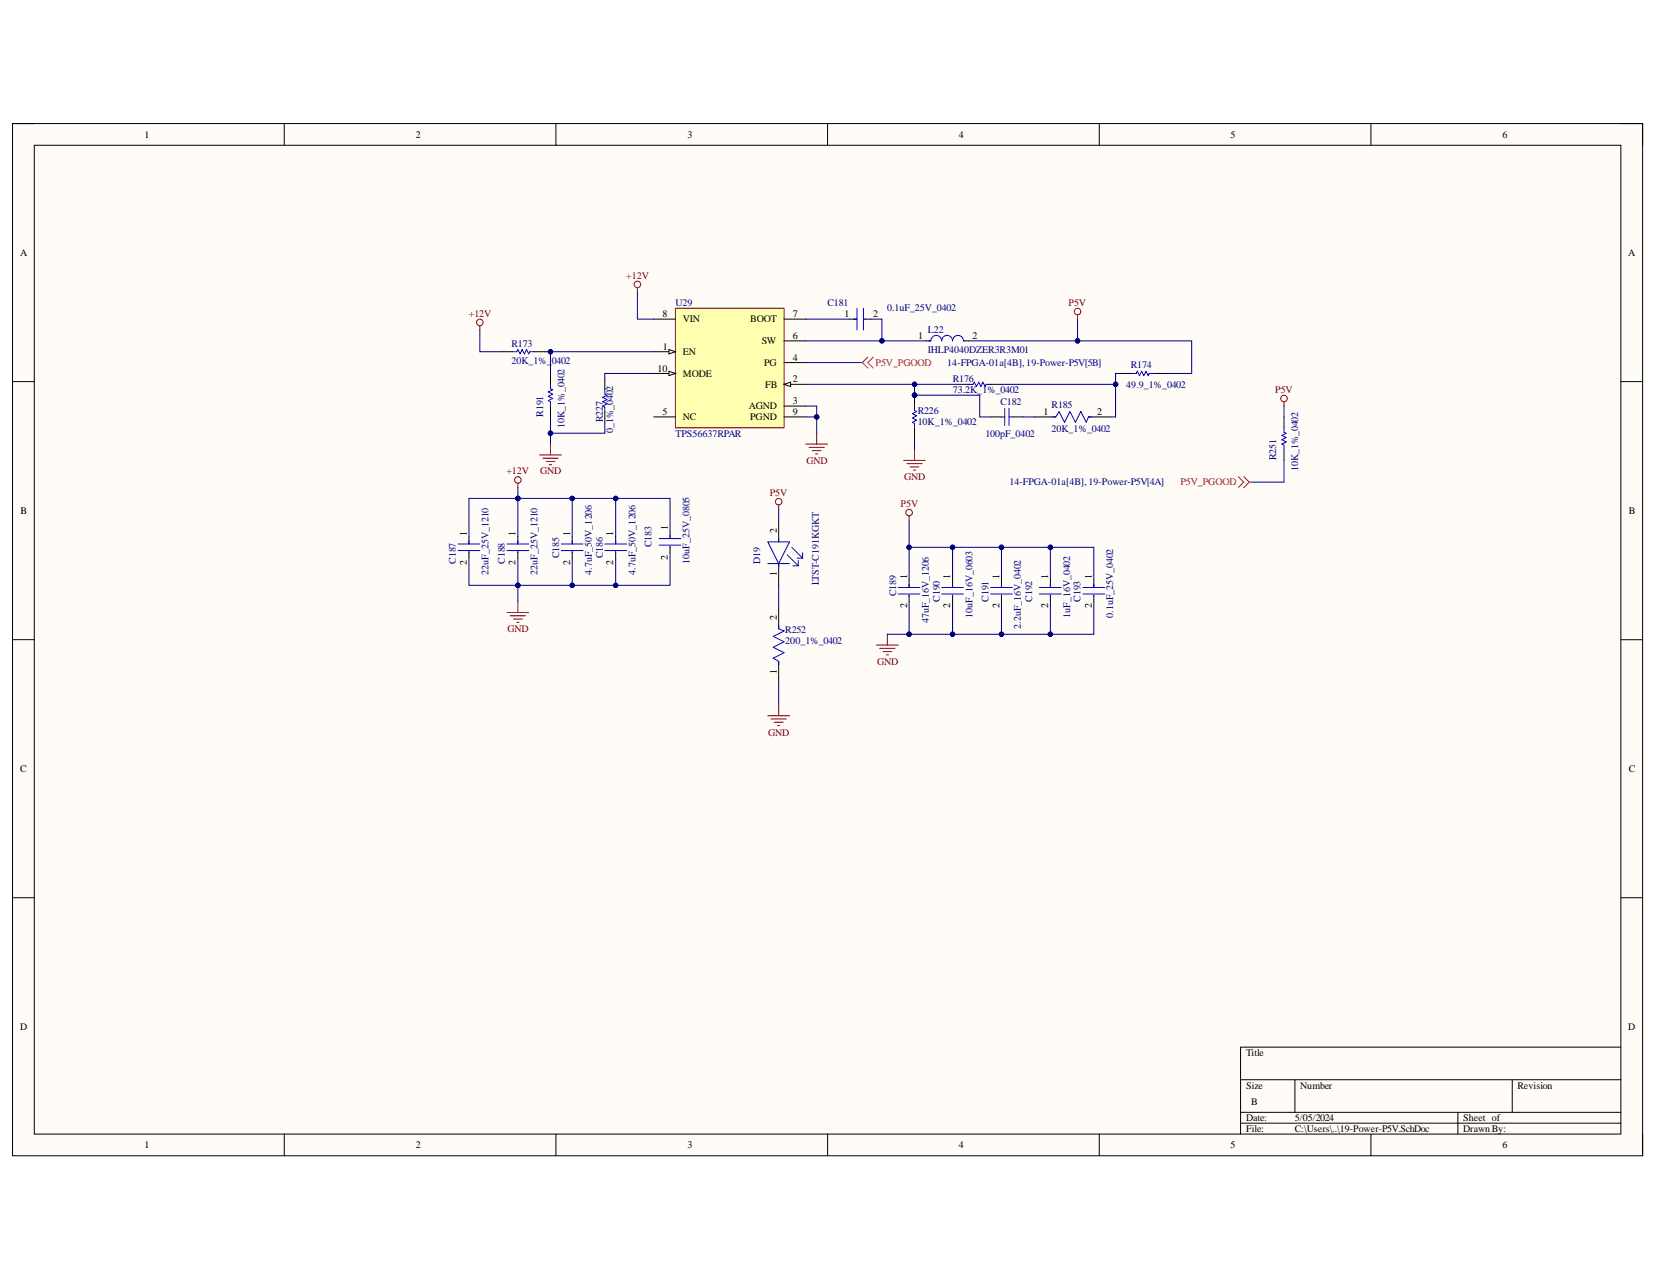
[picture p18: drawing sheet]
<svg xmlns="http://www.w3.org/2000/svg" width="279mm" height="216mm" viewBox="0 0 279 216" stroke-linecap="round" stroke-linejoin="round" font-family="sans-serif">
<defs><g id="words">
<text font-size="3.2" fill="#00f" x="100.2" y="70.3">COR227</text>
<text font-size="2.5" fill="#000080" x="153.8" y="68">PIR22602</text>
<g font-size="1.7">
<text x="24.4" y="23.2">1</text>
<text x="70.1" y="23.2">2</text>
<text x="115.9" y="23.2">3</text>
<text x="161.7" y="23.2">4</text>
<text x="207.5" y="23.2">5</text>
<text x="253.3" y="23.2">6</text>
<text x="3.4" y="43.1">A</text>
<text x="274.6" y="43.1">A</text>
<text x="111.7" y="53.4">8</text>
<text x="133.7" y="53.4">7</text>
<text x="142.4" y="53.4">1</text>
<text x="147.2" y="53.4">2</text>
<text x="111.8" y="58.9">1</text>
<text x="115.2" y="54.3">VIN</text>
<text x="115.2" y="59.8">EN</text>
<text x="126.5" y="54.3">BOOT</text>
<text x="128.4" y="58">SW</text>
<text x="133.7" y="57.1">6</text>
<text x="154.8" y="57.1">1</text>
<text x="164" y="57.1">2</text>
<text x="110.9" y="62.6">10</text>
<text x="115.2" y="63.5">MODE</text>
<text x="128.9" y="61.7">PG</text>
<text x="129" y="65.3">FB</text>
<text x="133.7" y="64.4">2</text>
<text x="133.7" y="60.8">4</text>
<text x="111.7" y="69.9">5</text>
<text x="115.2" y="70.8">NC</text>
<text x="126.2" y="69">AGND</text>
<text x="126.5" y="70.8">PGND</text>
<text x="133.7" y="68.1">3</text>
<text x="133.7" y="69.9">9</text>
<text x="176" y="69.9">1</text>
<text x="185" y="69.9">2</text>
<text x="3.5" y="86.6">B</text>
<text x="112.6" y="89.3" transform="rotate(-90 112.6 89.3)">1</text>
<text x="131" y="89.8" transform="rotate(-90 131 89.8)">2</text>
<text x="274.6" y="86.6">B</text>
<text x="78.7" y="95.2" transform="rotate(-90 78.7 95.2)">2</text>
<text x="78.7" y="90.3" transform="rotate(-90 78.7 90.3)">1</text>
<text x="86.9" y="95.2" transform="rotate(-90 86.9 95.2)">2</text>
<text x="86.9" y="90.3" transform="rotate(-90 86.9 90.3)">1</text>
<text x="96.1" y="95.2" transform="rotate(-90 96.1 95.2)">2</text>
<text x="96.1" y="90.3" transform="rotate(-90 96.1 90.3)">1</text>
<text x="103.4" y="95.2" transform="rotate(-90 103.4 95.2)">2</text>
<text x="103.4" y="90.3" transform="rotate(-90 103.4 90.3)">1</text>
<text x="112.6" y="94.3" transform="rotate(-90 112.6 94.3)">2</text>
<text x="131" y="97.1" transform="rotate(-90 131 97.1)">1</text>
<text x="153" y="97.5" transform="rotate(-90 153 97.5)">1</text>
<text x="160.2" y="97.5" transform="rotate(-90 160.2 97.5)">1</text>
<text x="168.5" y="97.5" transform="rotate(-90 168.5 97.5)">1</text>
<text x="176.7" y="97.5" transform="rotate(-90 176.7 97.5)">1</text>
<text x="184.1" y="97.5" transform="rotate(-90 184.1 97.5)">1</text>
<text x="131" y="104.5" transform="rotate(-90 131 104.5)">2</text>
<text x="153" y="102.5" transform="rotate(-90 153 102.5)">2</text>
<text x="160.2" y="102.5" transform="rotate(-90 160.2 102.5)">2</text>
<text x="168.5" y="102.5" transform="rotate(-90 168.5 102.5)">2</text>
<text x="176.7" y="102.5" transform="rotate(-90 176.7 102.5)">2</text>
<text x="184.1" y="102.5" transform="rotate(-90 184.1 102.5)">2</text>
<text x="131" y="113.6" transform="rotate(-90 131 113.6)">1</text>
<text x="3.4" y="130.1">C</text>
<text x="274.6" y="130.1">C</text>
<text x="3.4" y="173.6">D</text>
<text x="274.6" y="173.6">D</text>
<text x="210.1" y="178">Title</text>
<text x="210.1" y="183.5">Size</text>
<text x="219.3" y="183.5">Number</text>
<text x="255.9" y="183.5">Revision</text>
<text x="210.1" y="189">Date:</text>
<text x="210.1" y="190.7">File:</text>
<text x="211" y="186.2">B</text>
<text x="218.3" y="189">5/05/2024</text>
<text x="218.3" y="190.7">C:\Users\..\19-Power-P5V.SchDoc</text>
<text x="246.7" y="189">Sheet of</text>
<text x="246.7" y="190.7">DrawnBy:</text>
<text x="24.4" y="193.5">1</text>
<text x="70.1" y="193.5">2</text>
<text x="115.9" y="193.5">3</text>
<text x="161.7" y="193.5">4</text>
<text x="207.5" y="193.5">5</text>
<text x="253.3" y="193.5">6</text>
</g>
<g font-size="1.7" fill="#800000">
<text x="105.6" y="47">+12V</text>
<text x="79.1" y="53.4">+12V</text>
<text x="180.2" y="51.6">P5V</text>
<text x="215" y="66.3">P5V</text>
<text x="85.4" y="80">+12V</text>
<text x="91.1" y="80">GND</text>
<text x="129.8" y="83.7">P5V</text>
<text x="136" y="78.2">GND</text>
<text x="152.5" y="80.9">GND</text>
<text x="151.9" y="85.4">P5V</text>
<text x="85.6" y="106.6">GND</text>
<text x="147.9" y="112.1">GND</text>
<text x="129.5" y="124">GND</text>
</g>
<g font-size="1.7" fill="#000080">
<text x="113.9" y="51.6">U29</text>
<text x="139.5" y="51.6">C181</text>
<text x="149.6" y="52.5">0.1uF_25V_0402</text>
<text x="86.2" y="58.4">R173</text>
<text x="156.4" y="56.2">L22</text>
<text x="156.4" y="59.5">IHLP4040DZER3R3M01</text>
<text x="86.2" y="61.3">20K_1%_0402</text>
<text x="159.7" y="61.7">14-FPGA-01a[4B],19-Power-P5V[5B]</text>
<text x="160.7" y="64.4">R176</text>
<text x="189.9" y="65.3">49.9_1%_0402</text>
<text x="190.7" y="62">R174</text>
<text x="91.6" y="70.2" transform="rotate(-90 91.6 70.2)">R191</text>
<text x="101.6" y="71.2" transform="rotate(-90 101.6 71.2)">R227</text>
<text x="154.7" y="69.7">R226</text>
<text x="154.7" y="71.6">10K_1%_0402</text>
<text x="160.7" y="66.3">73.2K_1%_0402</text>
<text x="168.7" y="68.3">C182</text>
<text x="177.3" y="68.8">R185</text>
<text x="95.2" y="72.1" transform="rotate(-90 95.2 72.1)">10K_1%_0402</text>
<text x="103.4" y="73" transform="rotate(-90 103.4 73)">0_1%_0402</text>
<text x="113.9" y="73.6">TPS56637RPAR</text>
<text x="166.2" y="73.6">100pF_0402</text>
<text x="177.3" y="72.9">20K_1%_0402</text>
<text x="215.2" y="77.6" transform="rotate(-90 215.2 77.6)">R251</text>
<text x="170.2" y="81.8">14-FPGA-01a[4B],19-Power-P5V[4A]</text>
<text x="218.9" y="79.4" transform="rotate(-90 218.9 79.4)">10K_1%_0402</text>
<text x="76.9" y="95" transform="rotate(-90 76.9 95)">C187</text>
<text x="85.1" y="95" transform="rotate(-90 85.1 95)">C188</text>
<text x="94.3" y="94.1" transform="rotate(-90 94.3 94.1)">C185</text>
<text x="101.6" y="94.1" transform="rotate(-90 101.6 94.1)">C186</text>
<text x="109.8" y="92.2" transform="rotate(-90 109.8 92.2)">C183</text>
<text x="116.3" y="95" transform="rotate(-90 116.3 95)">10uF_25V_0805</text>
<text x="128.2" y="95" transform="rotate(-90 128.2 95)">D19</text>
<text x="82.4" y="96.9" transform="rotate(-90 82.4 96.9)">22uF_25V_1210</text>
<text x="90.6" y="96.9" transform="rotate(-90 90.6 96.9)">22uF_25V_1210</text>
<text x="99.8" y="96.9" transform="rotate(-90 99.8 96.9)">4.7uF_50V_1206</text>
<text x="107.1" y="96.9" transform="rotate(-90 107.1 96.9)">4.7uF_50V_1206</text>
<text x="138.1" y="98.6" transform="rotate(-90 138.1 98.6)">LTST-C191KGKT</text>
<text x="151.1" y="100.5" transform="rotate(-90 151.1 100.5)">C189</text>
<text x="158.5" y="101.4" transform="rotate(-90 158.5 101.4)">C190</text>
<text x="166.7" y="101.4" transform="rotate(-90 166.7 101.4)">C191</text>
<text x="174" y="101.4" transform="rotate(-90 174 101.4)">C192</text>
<text x="182.2" y="101.4" transform="rotate(-90 182.2 101.4)">C193</text>
<text x="132.4" y="106.7">R252</text>
<text x="156.6" y="105" transform="rotate(-90 156.6 105)">47uF_16V_1206</text>
<text x="164" y="104.1" transform="rotate(-90 164 104.1)">10uF_16V_0603</text>
<text x="172.2" y="106" transform="rotate(-90 172.2 106)">2.2uF_16V_0402</text>
<text x="180.4" y="104.1" transform="rotate(-90 180.4 104.1)">1uF_16V_0402</text>
<text x="187.7" y="104.1" transform="rotate(-90 187.7 104.1)">0.1uF_25V_0402</text>
<text x="132.4" y="108.5">200_1%_0402</text>
</g>
<g font-size="1.7" fill="#f00">
<text x="147.6" y="61.7">P5V_PGOOD</text>
<text x="199" y="81.8">P5V_PGOOD</text>
</g>
</g></defs>
<path d="M2.1 20.8h274.9v174h-274.9z" fill-rule="evenodd" fill="#fffcf8"/>
<path d="M2.1 20.8h274.9v174h-274.9z" fill="none" stroke="#000" stroke-width=".17"/>
<path d="M5.8 24.5h267.5v166.6h-267.5z" fill-rule="evenodd" fill="#fffcf8"/>
<g fill="none" stroke="#000" stroke-width=".17">
<path d="M2.1 20.8h3.7M5.8 24.5h267.5v166.6h-267.5zM47.9 20.8v3.7M93.7 20.8v3.7M139.5 20.8v3.7M185.4 20.8v3.7M231.2 20.8v3.7M273.3 20.8h3.7v3.7M2.1 64.3h3.7M273.3 64.3h3.7M96.5 90.4v1.3M96.5 93v1.1"/>
<path d="M103.8 90.4v1.3M103.8 93v1.1M131.3 87.7v3.6M131.3 95v3.7M153.3 97.7v1.3M160.6 97.7v1.3M168.9 97.7v1.3M177.1 97.7v1.3M184.4 97.7v1.3M2.1 107.8h3.7M131.3 102.3v3.7M131.3 111.5v3.6"/>
<path d="M153.3 100.3v1.1M160.6 100.3v1.1M168.9 100.3v1.1M177.1 100.3v1.1M184.4 100.3v1.1M273.3 107.8h3.7M2.1 151.3h3.7M273.3 151.3h3.7M273.3 176.5h-64.1v14.6M47.9 191.1v3.7M93.7 191.1v3.7M139.5 191.1v3.7"/>
<path d="M185.4 191.1v3.7M209.2 182h64.1M209.2 187.5h64.1M209.2 189.3h64.1M218.3 182v5.5M231.2 191.1v3.7M245.8 187.5v3.6M255 182v5.5M277 191.1v3.7"/>
</g>
<g fill="none" stroke="#800000" stroke-width=".17">
<path d="M87.3 81.4v.8M131.3 85.1v.7M153.3 86.9v.8M85.5 103.2h3.7M86 103.8h2.6M86.6 104.3h1.5M87.1 104.9h.4M87.3 101.4v1.8M131.3 118.8v1.8M147.8 108.7h3.7M148.3 109.3h2.6M148.9 109.8h1.5"/>
<path d="M149.4 110.4h.4M149.6 106.9v1.8M129.5 120.6h3.6M130 121.2h2.6M130.6 121.7h1.4M131.1 122.3h.4"/>
<circle cx="87.3" cy="80.9" r=".55"/>
<circle cx="131.3" cy="84.6" r=".55"/>
<circle cx="153.3" cy="86.4" r=".55"/>
</g>
<g fill="none" stroke="#00f" stroke-width=".17">
<path d="M94.7 91.7h3.6M94.7 92.8h3.6M96.5 91.1v.6M96.5 93v.2M102 91.7h3.6M102 92.8h3.6M103.8 91.1v.6M103.8 93v.2M129.5 91.3h3.6l-1.8 3.7zM129.5 95h3.6M131.3 90.8v.5M131.3 95v.5"/>
<path d="M132.8 93.5l1.8 1.9M133.5 92.2l1.8 1.9M133.7 95.4h.9M134.4 94.1h.9M134.6 94.4v1M135.3 93.2v.9M151.5 99h3.6M153.3 98.5v.5M158.8 99h3.6M160.6 98.5v.5M167 99h3.7M168.9 98.5v.5"/>
<path d="M175.3 99h3.6M177.1 98.5v.5M182.6 99h3.7M184.4 98.5v.5M131.3 105.4v.6l.9 .3-1.8 1 1.8 .9-1.8 .9 1.8 .9-1.8 .9 .9 .6v.5M151.5 100.1h3.6M153.3 100.3v.2M158.8 100.1h3.6M160.6 100.3v.2M167 100.1h3.7M168.9 100.3v.2M175.3 100.1h3.6"/>
<path d="M177.1 100.3v.2M182.6 100.1h3.7M184.4 100.3v.2"/>
</g>
<path d="M113.9 52h18.3v20.1h-18.3z" fill-rule="evenodd" fill="#ffffb0"/>
<path d="M113.9 52h18.3v20.1h-18.3z" fill="none" stroke="#800000" stroke-width=".17"/>
<path d="M110.2 53.8h3.7M110.2 59.3h3.7M132.2 53.8h3.7" fill="none" stroke="#000" stroke-width=".17"/>
<path d="M112.8 58.9l1.1 .4-1.1 .3z" fill="#f8fcff"/>
<path d="M112.8 58.9l1.1 .4-1.1 .3zM132.2 64.8h3.7" fill="none" stroke="#000" stroke-width=".17"/>
<path d="M132.2 64.8l1.1-.4v.7z" fill="#f8fcff"/>
<path d="M110.2 62.9h3.7M132.2 64.8l1.1-.4v.7z" fill="none" stroke="#000" stroke-width=".17"/>
<path d="M112.8 62.6l1.1 .3-1.1 .4z" fill="#f8fcff"/>
<g fill="none" stroke="#000" stroke-width=".17">
<path d="M132.2 57.5h3.7M143.2 53.8h1.3M145.8 53.8h1.1M156 57.5h1M162.4 57.5h1M102 63.9v1.8M102 69.4v1.8M110.2 70.3h3.7M112.8 62.6l1.1 .3-1.1 .4zM132.2 70.3h3.7M132.2 61.1h3.7M132.2 68.4h3.7"/>
<path d="M154.2 72.1v1.8M161.5 64.8h1.9M167 70.3h1.9M167 64.8h1.9M170.7 70.3h1.8M174.4 70.3h3.6M183.5 70.3h3.7M189 62.9h1.9M194.5 62.9h1.9M79.1 90.4v1.3M79.1 93v1.1M87.3 90.4v1.3"/>
<path d="M87.3 93v1.1M113 89.5v1.3M113 92.1v1.1"/>
</g>
<g fill="none" stroke="#800000" stroke-width=".17">
<path d="M80.9 54.9v.7M107.5 48.5v.7M181.7 53.1v.7M91 76.7h3.7M91.5 77.2h2.6M92.1 77.8h1.5M92.6 78.3h.4M92.8 74.8v1.9M135.9 74.8h3.6M136.4 75.4h2.6M137 75.9h1.4M137.5 76.5h.4"/>
<path d="M137.7 73v1.8M152.4 77.6h3.6M152.9 78.1h2.6M153.5 78.7h1.4M154 79.2h.4M154.2 75.8v1.8"/>
<circle cx="80.9" cy="54.3" r=".55"/>
<circle cx="107.5" cy="47.9" r=".55"/>
<circle cx="181.7" cy="52.5" r=".55"/>
</g>
<g fill="none" stroke="#00f" stroke-width=".17">
<path d="M143.9 53.8h.6M144.5 52v3.6M145.6 52v3.6M145.8 53.8h.2M156.6 57.5h.4a.92 .92 0 0 1 .9-1 .92 .92 0 0 1 .9 1 .92 .92 0 0 1 .9-1 .92 .92 0 0 1 .9 1 .91 .91 0 0 1 .9-1 .91 .91 0 0 1 .9 1h.2M102 65.7v.7l.3 .2-.7 .4 .7 .3M102 68.6v.8M154.2 68.4v.8l.4 .2-.8 .3 .8 .4-.8 .3 .8 .4-.8 .4 .4 .2v.7M163.4 64.8h.7l.2-.4 .3 .7 .4-.7 .4 .7 .3-.7 .4 .7 .2-.3h.7M168.9 70.3h.5M169.4 68.8v2.9M170.1 68.8v2.9"/>
<path d="M170.1 70.3h.6M177.5 70.3h.5l.6-.9 .9 1.8 .9-1.8 .9 1.8 .9-1.8 1 1.8 .3-.9h.6M190.9 62.9h.7l.2-.3 .3 .7 .4-.7 .4 .7 .3-.7 .4 .7 .2-.4h.7M77.2 91.7h3.7M77.2 92.8h3.7M79.1 91.1v.6M79.1 93v.2M85.5 91.7h3.7M85.5 92.8h3.7M87.3 91.1v.6M87.3 93v.2M111.1 90.8h3.7"/>
<path d="M111.1 91.9h3.7M113 90.2v.6M113 92.1v.1"/>
</g>
<path d="M153.3 92.2v5.5" fill="none" stroke="#000080" stroke-width=".17"/>
<circle cx="153.3" cy="92.2" r=".37" fill="#000080"/>
<g fill="none" stroke="#000080" stroke-width=".17">
<path d="M160.6 92.2v5.5"/>
<circle cx="153.3" cy="92.2" r=".37"/>
</g>
<circle cx="160.6" cy="92.2" r=".37" fill="#000080"/>
<g fill="none" stroke="#000080" stroke-width=".17">
<path d="M168.9 92.2v5.5"/>
<circle cx="160.6" cy="92.2" r=".37"/>
</g>
<circle cx="168.9" cy="92.2" r=".37" fill="#000080"/>
<g fill="none" stroke="#000080" stroke-width=".17">
<path d="M177.1 92.2v5.5"/>
<circle cx="168.9" cy="92.2" r=".37"/>
</g>
<circle cx="177.1" cy="92.2" r=".37" fill="#000080"/>
<g fill="none" stroke="#000080" stroke-width=".17">
<path d="M153.3 101.4v5.5"/>
<circle cx="177.1" cy="92.2" r=".37"/>
</g>
<circle cx="153.3" cy="106.9" r=".37" fill="#000080"/>
<g fill="none" stroke="#000080" stroke-width=".17">
<path d="M160.6 101.4v5.5"/>
<circle cx="153.3" cy="106.9" r=".37"/>
</g>
<circle cx="160.6" cy="106.9" r=".37" fill="#000080"/>
<g fill="none" stroke="#000080" stroke-width=".17">
<path d="M168.9 101.4v5.5"/>
<circle cx="160.6" cy="106.9" r=".37"/>
</g>
<circle cx="168.9" cy="106.9" r=".37" fill="#000080"/>
<g fill="none" stroke="#000080" stroke-width=".17">
<path d="M177.1 101.4v5.5"/>
<circle cx="168.9" cy="106.9" r=".37"/>
</g>
<circle cx="177.1" cy="106.9" r=".37" fill="#000080"/>
<g fill="none" stroke="#000080" stroke-width=".17">
<path d="M96.5 94.1v4.6h-9.2M131.3 85.8v1.9M131.3 98.7v3.6M131.3 115.1v3.7"/>
<circle cx="177.1" cy="106.9" r=".37"/>
</g>
<circle cx="87.3" cy="98.7" r=".37" fill="#000080"/>
<circle cx="87.3" cy="98.7" r=".37" fill="none" stroke="#000080" stroke-width=".17"/>
<circle cx="96.5" cy="98.7" r=".36" fill="#000080"/>
<g fill="none" stroke="#000080" stroke-width=".17">
<path d="M103.8 94.1v4.6h-7.3"/>
<circle cx="96.5" cy="98.7" r=".36"/>
</g>
<circle cx="96.5" cy="98.7" r=".36" fill="#000080"/>
<circle cx="96.5" cy="98.7" r=".36" fill="none" stroke="#000080" stroke-width=".17"/>
<circle cx="103.8" cy="98.7" r=".36" fill="#000080"/>
<g fill="none" stroke="#000080" stroke-width=".17">
<path d="M87.3 84h9.2v6.4"/>
<circle cx="103.8" cy="98.7" r=".36"/>
</g>
<circle cx="96.5" cy="84" r=".37" fill="#000080"/>
<circle cx="96.5" cy="84" r=".37" fill="none" stroke="#000080" stroke-width=".17"/>
<circle cx="87.3" cy="84" r=".37" fill="#000080"/>
<g fill="none" stroke="#000080" stroke-width=".17">
<path d="M96.5 84h7.3v6.4"/>
<circle cx="87.3" cy="84" r=".37"/>
</g>
<circle cx="103.8" cy="84" r=".37" fill="#000080"/>
<circle cx="103.8" cy="84" r=".37" fill="none" stroke="#000080" stroke-width=".17"/>
<circle cx="96.5" cy="84" r=".37" fill="#000080"/>
<g fill="none" stroke="#000080" stroke-width=".17">
<path d="M87.3 84h-8.2v6.4"/>
<circle cx="96.5" cy="84" r=".37"/>
</g>
<circle cx="87.3" cy="84" r=".37" fill="#000080"/>
<g fill="none" stroke="#000080" stroke-width=".17">
<path d="M79.1 94.1v4.6h8.2"/>
<circle cx="87.3" cy="84" r=".37"/>
</g>
<circle cx="87.3" cy="98.7" r=".37" fill="#000080"/>
<g fill="none" stroke="#000080" stroke-width=".17">
<path d="M135.9 70.3h1.8"/>
<circle cx="87.3" cy="98.7" r=".37"/>
</g>
<circle cx="137.7" cy="70.3" r=".37" fill="#000080"/>
<g fill="none" stroke="#000080" stroke-width=".17">
<path d="M80.9 55.6v3.7h3.7M92.8 59.3v3.6M107.5 49.2v4.6h2.7"/>
<circle cx="137.7" cy="70.3" r=".37"/>
</g>
<circle cx="92.8" cy="59.3" r=".37" fill="#000080"/>
<g fill="none" stroke="#000080" stroke-width=".17">
<path d="M102 71.2v1.8h-9.2M110.2 62.9h-8.2v1"/>
<circle cx="92.8" cy="59.3" r=".37"/>
</g>
<circle cx="92.8" cy="73" r=".37" fill="#000080"/>
<g fill="none" stroke="#000080" stroke-width=".17">
<path d="M135.9 53.8h7.3M146.9 53.8h1.8v3.7"/>
<circle cx="92.8" cy="73" r=".37"/>
</g>
<circle cx="148.7" cy="57.4" r=".37" fill="#000080"/>
<g fill="none" stroke="#000080" stroke-width=".17">
<path d="M135.9 64.8h18.3v1.8M154.2 73.9v1.9"/>
<circle cx="148.7" cy="57.4" r=".37"/>
</g>
<circle cx="154.2" cy="64.8" r=".37" fill="#000080"/>
<g fill="none" stroke="#000080" stroke-width=".17">
<path d="M154.2 64.8h7.3"/>
<circle cx="154.2" cy="64.8" r=".37"/>
</g>
<circle cx="154.2" cy="64.8" r=".37" fill="#000080"/>
<g fill="none" stroke="#000080" stroke-width=".17">
<path d="M188.1 62.9v7.4h-.9"/>
<circle cx="154.2" cy="64.8" r=".37"/>
</g>
<circle cx="188.1" cy="64.8" r=".37" fill="#000080"/>
<g fill="none" stroke="#000080" stroke-width=".17">
<path d="M181.7 53.8v3.7M154.2 66.6h11v3.7h1.8M172.5 70.3h1.9"/>
<circle cx="188.1" cy="64.8" r=".37"/>
</g>
<circle cx="181.7" cy="57.5" r=".37" fill="#000080"/>
<g fill="none" stroke="#000080" stroke-width=".17">
<path d="M103.8 84h9.2v5.5"/>
<circle cx="181.7" cy="57.5" r=".37"/>
</g>
<circle cx="103.8" cy="84" r=".37" fill="#000080"/>
<g fill="none" stroke="#000080" stroke-width=".17">
<path d="M113 93.2v5.5h-9.2"/>
<circle cx="103.8" cy="84" r=".37"/>
</g>
<circle cx="103.8" cy="98.7" r=".36" fill="#000080"/>
<g fill="none" stroke="#000080" stroke-width=".17">
<path d="M91.9 59.3h18.3"/>
<circle cx="103.8" cy="98.7" r=".36"/>
</g>
<circle cx="92.8" cy="59.3" r=".37" fill="#000080"/>
<g fill="none" stroke="#000080" stroke-width=".17">
<path d="M135.9 68.4h1.8v4.6"/>
<circle cx="92.8" cy="59.3" r=".37"/>
</g>
<circle cx="137.7" cy="70.3" r=".37" fill="#000080"/>
<g fill="none" stroke="#000080" stroke-width=".17">
<path d="M135.9 57.5h20.1"/>
<circle cx="137.7" cy="70.3" r=".37"/>
</g>
<circle cx="148.7" cy="57.4" r=".37" fill="#000080"/>
<g fill="none" stroke="#000080" stroke-width=".17">
<path d="M163.4 57.5h37.5v5.4h-4.5"/>
<circle cx="148.7" cy="57.4" r=".37"/>
</g>
<circle cx="181.7" cy="57.5" r=".37" fill="#000080"/>
<g fill="none" stroke="#000080" stroke-width=".17">
<path d="M92.8 70.3v4.5"/>
<circle cx="181.7" cy="57.5" r=".37"/>
</g>
<circle cx="92.8" cy="73" r=".37" fill="#000080"/>
<g fill="none" stroke="#000080" stroke-width=".17">
<path d="M87.3 94.1v7.3"/>
<circle cx="92.8" cy="73" r=".37"/>
</g>
<circle cx="87.3" cy="98.7" r=".37" fill="#000080"/>
<g fill="none" stroke="#000080" stroke-width=".17">
<path d="M87.3 82.2v8.2"/>
<circle cx="87.3" cy="98.7" r=".37"/>
</g>
<circle cx="87.3" cy="84" r=".37" fill="#000080"/>
<g fill="none" stroke="#000080" stroke-width=".17">
<path d="M184.4 101.4v5.5h-34.8"/>
<circle cx="87.3" cy="84" r=".37"/>
</g>
<circle cx="177.1" cy="106.9" r=".37" fill="#000080"/>
<circle cx="177.1" cy="106.9" r=".37" fill="none" stroke="#000080" stroke-width=".17"/>
<circle cx="168.9" cy="106.9" r=".37" fill="#000080"/>
<circle cx="168.9" cy="106.9" r=".37" fill="none" stroke="#000080" stroke-width=".17"/>
<circle cx="160.6" cy="106.9" r=".37" fill="#000080"/>
<circle cx="160.6" cy="106.9" r=".37" fill="none" stroke="#000080" stroke-width=".17"/>
<circle cx="153.3" cy="106.9" r=".37" fill="#000080"/>
<g fill="none" stroke="#000080" stroke-width=".17">
<path d="M153.3 87.7v4.5h31.1v5.5"/>
<circle cx="153.3" cy="106.9" r=".37"/>
</g>
<circle cx="177.1" cy="92.2" r=".37" fill="#000080"/>
<circle cx="177.1" cy="92.2" r=".37" fill="none" stroke="#000080" stroke-width=".17"/>
<circle cx="168.9" cy="92.2" r=".37" fill="#000080"/>
<circle cx="168.9" cy="92.2" r=".37" fill="none" stroke="#000080" stroke-width=".17"/>
<circle cx="160.6" cy="92.2" r=".37" fill="#000080"/>
<circle cx="160.6" cy="92.2" r=".37" fill="none" stroke="#000080" stroke-width=".17"/>
<circle cx="153.3" cy="92.2" r=".37" fill="#000080"/>
<g fill="none" stroke="#000080" stroke-width=".17">
<path d="M135.9 61.1h9.1M168.9 64.8h19.2M216.5 68.4v1.9"/>
<circle cx="153.3" cy="92.2" r=".37"/>
</g>
<path d="M84.6 59.3h1.8M90.1 59.3h1.8M92.8 62.9v1.9M92.8 68.4v1.9M216.5 70.3v1.8M216.5 75.8v1.8" fill="none" stroke="#000" stroke-width=".17"/>
<path d="M86.4 59.3h.7l.2-.4 .4 .7 .4-.7 .3 .7 .4-.7 .4 .7 .1-.3h.8M92.8 64.8v.7l.4 .2-.7 .4 .7 .3-.7 .4 .7 .4-.7 .3 .3 .2v.7M216.5 72.1v.7l.4 .2-.8 .4 .8 .4-.8 .3 .8 .4-.8 .3 .4 .2v.8" fill="none" stroke="#00f" stroke-width=".17"/>
<g fill="none" stroke="#800000" stroke-width=".17">
<path d="M216.5 67.7v.7"/>
<circle cx="216.5" cy="67.2" r=".55"/>
</g>
<path d="M145 61.1h.4M145.4 61.1l.9 .9M146.3 60.2l-.9 .9M147.2 60.2l-.9 .9 .9 .9" fill="none" stroke="#f00" stroke-width=".17"/>
<circle cx="188.1" cy="64.8" r=".37" fill="#000080"/>
<g fill="none" stroke="#000080" stroke-width=".17">
<path d="M188.1 62.9h.9M216.5 77.6v3.7h-5.5"/>
<circle cx="188.1" cy="64.8" r=".37"/>
</g>
<path d="M208.8 80.3l.9 1-.9 .9M209.7 80.3l.9 1M210.6 81.3l-.9 .9M210.6 81.3h.4" fill="none" stroke="#f00" stroke-width=".17"/>
<use href="#words"/>
</svg>
